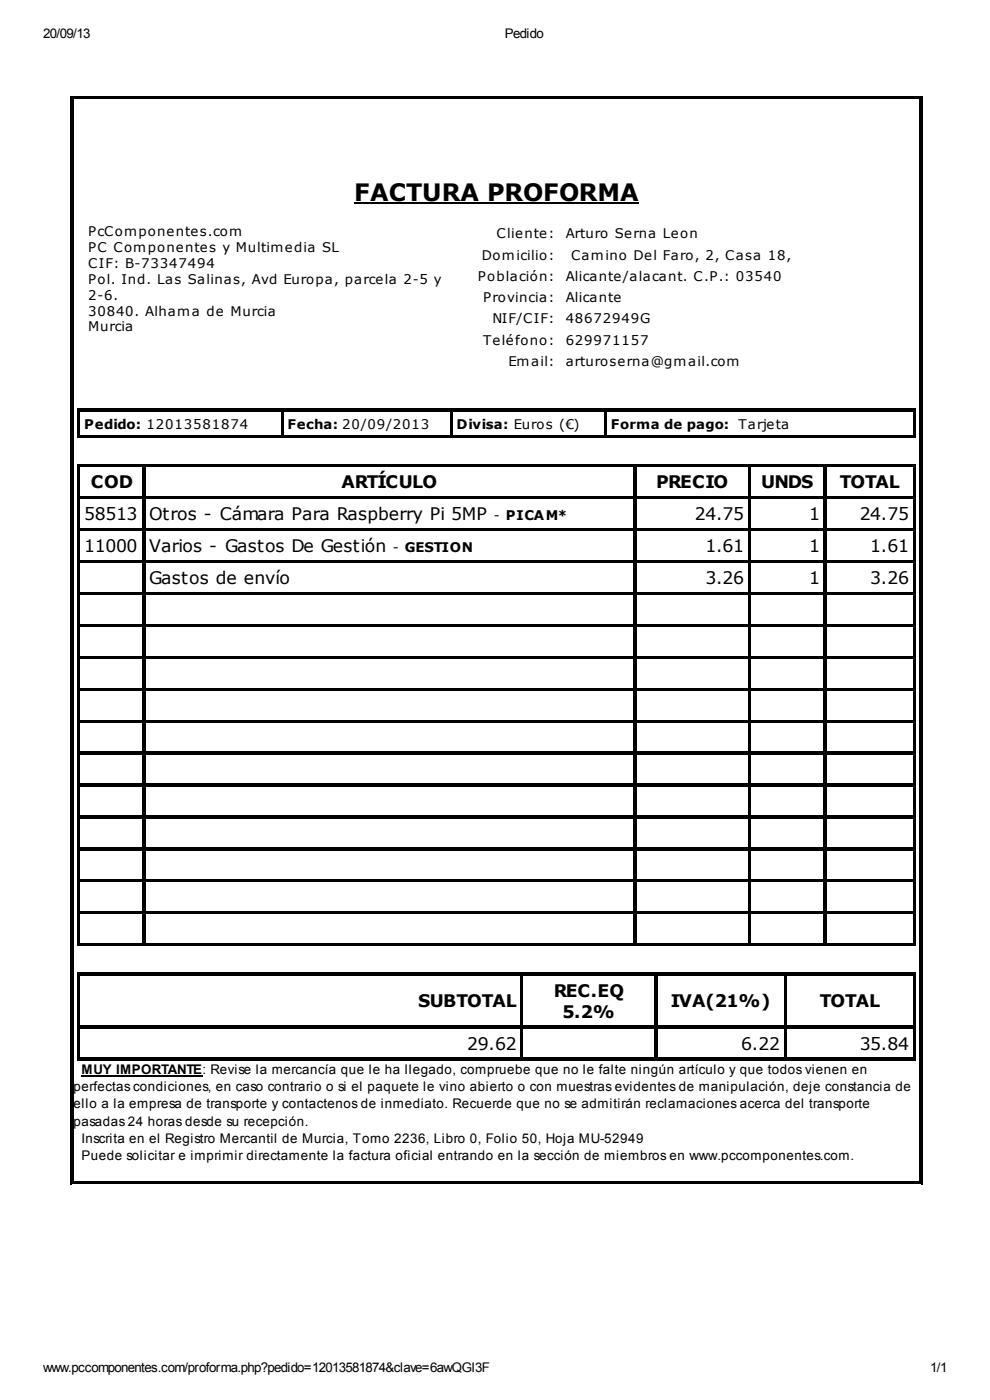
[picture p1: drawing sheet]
<svg xmlns="http://www.w3.org/2000/svg" width="210mm" height="297mm" viewBox="0 0 210 297" stroke-linecap="round" stroke-linejoin="round" font-family="sans-serif">
<defs><g id="words">
<text font-size="5.1" x="75.2" y="42.7">FACTURA PROFORMA</text>
<g font-size="3.7">
<text x="19.3" y="103.8">COD</text>
<text x="72.5" y="103.8">ARTÍCULO</text>
<text x="139.4" y="103.8">PRECIO</text>
<text x="161.7" y="103.8">UNDS</text>
<text x="178.3" y="103.8">TOTAL</text>
<text x="17.9" y="110.5">58513</text>
<text x="31.7" y="110.5">Otros - Cámara Para Raspberry Pi 5MP</text>
<text x="147.5" y="110.5">24.75</text>
<text x="171.8" y="110.5">1</text>
<text x="182.6" y="110.5">24.75</text>
<text x="17.9" y="117.3">11000</text>
<text x="31.7" y="117.3">Varios - Gastos De Gestión</text>
<text x="149.8" y="117.3">1.61</text>
<text x="171.8" y="117.3">1</text>
<text x="184.8" y="117.3">1.61</text>
<text x="31.7" y="124.1">Gastos de envío</text>
<text x="149.8" y="124.1">3.26</text>
<text x="171.8" y="124.1">1</text>
<text x="184.8" y="124.1">3.26</text>
<text x="88.8" y="213.9">SUBTOTAL</text>
<text x="117.6" y="211.7">REC.EQ</text>
<text x="142.5" y="213.9">IVA(21%)</text>
<text x="174.1" y="213.9">TOTAL</text>
<text x="119.4" y="216.2">5.2%</text>
<text x="99.2" y="223">29.62</text>
<text x="157.4" y="223">6.22</text>
<text x="182.6" y="223">35.84</text>
</g>
<g font-size="2.8">
<text x="9.2" y="8.1">20/09/13</text>
<text x="107.2" y="8.1">Pedido</text>
<text x="18.7" y="50.1">PcComponentes.com</text>
<text x="18.7" y="53.5">PC Componentes y Multimedia SL</text>
<text x="105.4" y="50.6">Cliente:</text>
<text x="120.1" y="50.6">Arturo Serna Leon</text>
<text x="18.7" y="56.8">CIF: B-73347494</text>
<text x="101.5" y="59.7">Población:</text>
<text x="102.3" y="55.2">Domicilio:</text>
<text x="120.1" y="59.7">Alicante/alacant. C.P.: 03540</text>
<text x="121.3" y="55.2">Camino Del Faro, 2, Casa 18,</text>
<text x="18.7" y="60.2">Pol. Ind. Las Salinas, Avd Europa, parcela 2-5 y</text>
<text x="18.7" y="63.6">2-6.</text>
<text x="102.6" y="64.2">Provincia:</text>
<text x="120.1" y="64.2">Alicante</text>
<text x="18.7" y="67">30840. Alhama de Murcia</text>
<text x="18.7" y="70.4">Murcia</text>
<text x="104.6" y="68.7">NIF/CIF:</text>
<text x="120.1" y="68.7">48672949G</text>
<text x="102.6" y="73.2">Teléfono:</text>
<text x="108" y="77.8">Email:</text>
<text x="120.1" y="73.2">629971157</text>
<text x="120.1" y="77.8">arturoserna@gmail.com</text>
<text x="17.9" y="91">Pedido: 12013581874</text>
<text x="61.1" y="91">Fecha: 20/09/2013</text>
<text x="97" y="91">Divisa: Euros (€)</text>
<text x="129.7" y="91">Forma de pago: Tarjeta</text>
<text x="104.9" y="110.5">- PICAM*</text>
<text x="83.4" y="117.3">- GESTION</text>
<text x="15.6" y="231.7">perfectas condiciones, en caso contrario o si el paquete le vino abierto o con muestras evidentes de manipulación, deje constancia de</text>
<text x="17.3" y="228.1">MUY IMPORTANTE: Revise la mercancía que le ha llegado, compruebe que no le falte ningún artículo y que todos vienen en</text>
<text x="15.6" y="235.4">ello a la empresa de transporte y contactenos de inmediato. Recuerde que no se admitirán reclamaciones acerca del transporte</text>
<text x="15.6" y="239.1">pasadas 24 horas desde su recepción.</text>
<text x="17.3" y="242.8">Inscrita en el Registro Mercantil de Murcia, Tomo 2236, Libro 0, Folio 50, Hoja MU-52949</text>
<text x="17.3" y="246.4">Puede solicitar e imprimir directamente la factura oficial entrando en la sección de miembros en www.pccomponentes.com.</text>
<text x="9.2" y="291.4">www.pccomponentes.com/proforma.php?pedido=12013581874&amp;clave=6awQGl3F</text>
<text x="197.6" y="291.4">1/1</text>
</g>
</g></defs>
<path d="M15 20.5h180.9M15.2 20.4v231.1M15.3 20.8h180.3M15.5 20.7v230.5M195.4 20.7v230.5M195.7 20.4v231.1M15 251.4h180.9M15.3 251.1h180.3" fill="none" stroke="#000" stroke-width=".28"/>
<g fill="#fff">
<path d="M16.4 45h178v.3h-178z"/>
<path d="M16.4 80.9h178v.2h-178z"/>
<path d="M16.4 45h.3v36.1h-.3z"/>
<path d="M194.2 45h.2v36.1h-.2z"/>
<path d="M18.1 46.7h78v.3h-78z"/>
<path d="M18.1 79.2h78v.3h-78z"/>
<path d="M18.1 46.7h.3v32.8h-.3z"/>
<path d="M95.8 46.7h.3v32.8h-.3z"/>
<path d="M97.5 46.7h95.3v.3h-95.3z"/>
<path d="M97.5 79.2h95.3v.3h-95.3z"/>
<path d="M97.5 46.7h.3v32.8h-.3z"/>
<path d="M192.5 46.7h.3v32.8h-.3z"/>
</g>
<g fill="none" stroke="#000" stroke-width=".28">
<path d="M16.4 86.9h178M16.4 92.9h178M16.4 98.8h178M16.6 86.8v6.2M16.6 98.7v102.2M16.7 87.2h177.5M16.7 92.6h177.5M16.9 87.1v5.6M59.8 87.1v5.6M60.1 87.1v5.6M95.7 87.1v5.6M96 87.1v5.6"/>
<path d="M128.5 87.1v5.6M128.8 87.1v5.6M194 87.1v5.6M194.3 86.8v6.2M194.3 98.7v102.2M16.4 200.8h178"/>
</g>
<path d="M16.7 98.9h13.9v6.8h-13.9z" fill="#fff"/>
<path d="M16.7 99.1h13.9M16.9 98.9v6.8M30.4 98.9v6.8M16.7 105.6h13.9" fill="none" stroke="#000" stroke-width=".28"/>
<path d="M30.6 98.9h104.2v6.8h-104.2z" fill="#fff"/>
<path d="M30.6 99.1h104.2M30.7 98.9v6.8M134.7 98.9v6.8M30.6 105.6h104.2" fill="none" stroke="#000" stroke-width=".28"/>
<path d="M134.8 98.9h24.3v6.8h-24.3z" fill="#fff"/>
<path d="M134.8 99.1h24.3M135 98.9v6.8M159 98.9v6.8M134.8 105.6h24.3" fill="none" stroke="#000" stroke-width=".28"/>
<path d="M159.1 98.9h16.1v6.8h-16.1z" fill="#fff"/>
<path d="M159.1 99.1h16.1M159.3 98.9v6.8M175.1 98.9v6.8M159.1 105.6h16.1" fill="none" stroke="#000" stroke-width=".28"/>
<path d="M175.2 98.9h19v6.8h-19z" fill="#fff"/>
<g fill="none" stroke="#000" stroke-width=".28">
<path d="M175.2 99.1h19M175.4 98.9v101.8M194 98.9v101.8M16.7 105.9h177.5M16.7 112.4h177.5M16.7 112.7h177.5M16.7 119.1h177.5M16.7 119.4h177.5M16.9 105.7v95M30.4 105.7v95M30.7 105.7v95M134.7 105.7v95"/>
<path d="M135 105.7v95M159 105.7v95M159.3 105.7v95M175.1 105.7v95M175.2 105.6h19M16.7 125.9h177.5M16.7 126.2h177.5M16.7 132.7h177.5M16.7 133h177.5M16.7 139.5h177.5M16.7 139.8h177.5M16.7 146.3h177.5"/>
<path d="M16.7 146.6h177.5M16.7 153.1h177.5M16.7 153.3h177.5M16.7 159.8h177.5M16.7 160.1h177.5M16.7 166.6h177.5M16.7 166.9h177.5M16.7 173.4h177.5M16.7 173.7h177.5M16.7 180.2h177.5M16.7 180.5h177.5M16.7 187h177.5"/>
<path d="M16.7 187.2h177.5M16.7 193.7h177.5M16.7 194h177.5M16.4 206.7h178M16.6 206.6v18.6M16.7 200.5h177.5M194.3 206.6v18.6M16.4 225.1h178"/>
</g>
<path d="M16.7 206.9h94.1v11.3h-94.1z" fill="#fff"/>
<path d="M16.7 207h94.1M16.7 218h94.1M16.9 206.9v11.3M110.7 206.9v11.3" fill="none" stroke="#000" stroke-width=".28"/>
<path d="M110.8 206.9h28.6v11.3h-28.6z" fill="#fff"/>
<path d="M110.8 207h28.6M110.8 218h28.6M111 206.9v11.3M139.2 206.9v11.3" fill="none" stroke="#000" stroke-width=".28"/>
<path d="M139.4 206.9h27.4v11.3h-27.4z" fill="#fff"/>
<path d="M139.4 207h27.4M139.4 218h27.4M139.5 206.9v11.3M166.6 206.9v11.3" fill="none" stroke="#000" stroke-width=".28"/>
<path d="M166.8 206.9h27.4v11.3h-27.4z" fill="#fff"/>
<g fill="none" stroke="#000" stroke-width=".28">
<path d="M75.2 43.1h60.5M16.7 218.3h177.5M16.9 218.2v6.8M110.7 218.2v6.8M111 218.2v6.8M139.2 218.2v6.8M139.5 218.2v6.8M166.6 218.2v6.8M166.8 207h27.4M166.8 218h27.4M166.9 206.9v18.1M194 206.9v18.1"/>
<path d="M16.7 224.8h177.5M17.3 228.5h25.7"/>
</g>
<use href="#words"/>
</svg>
